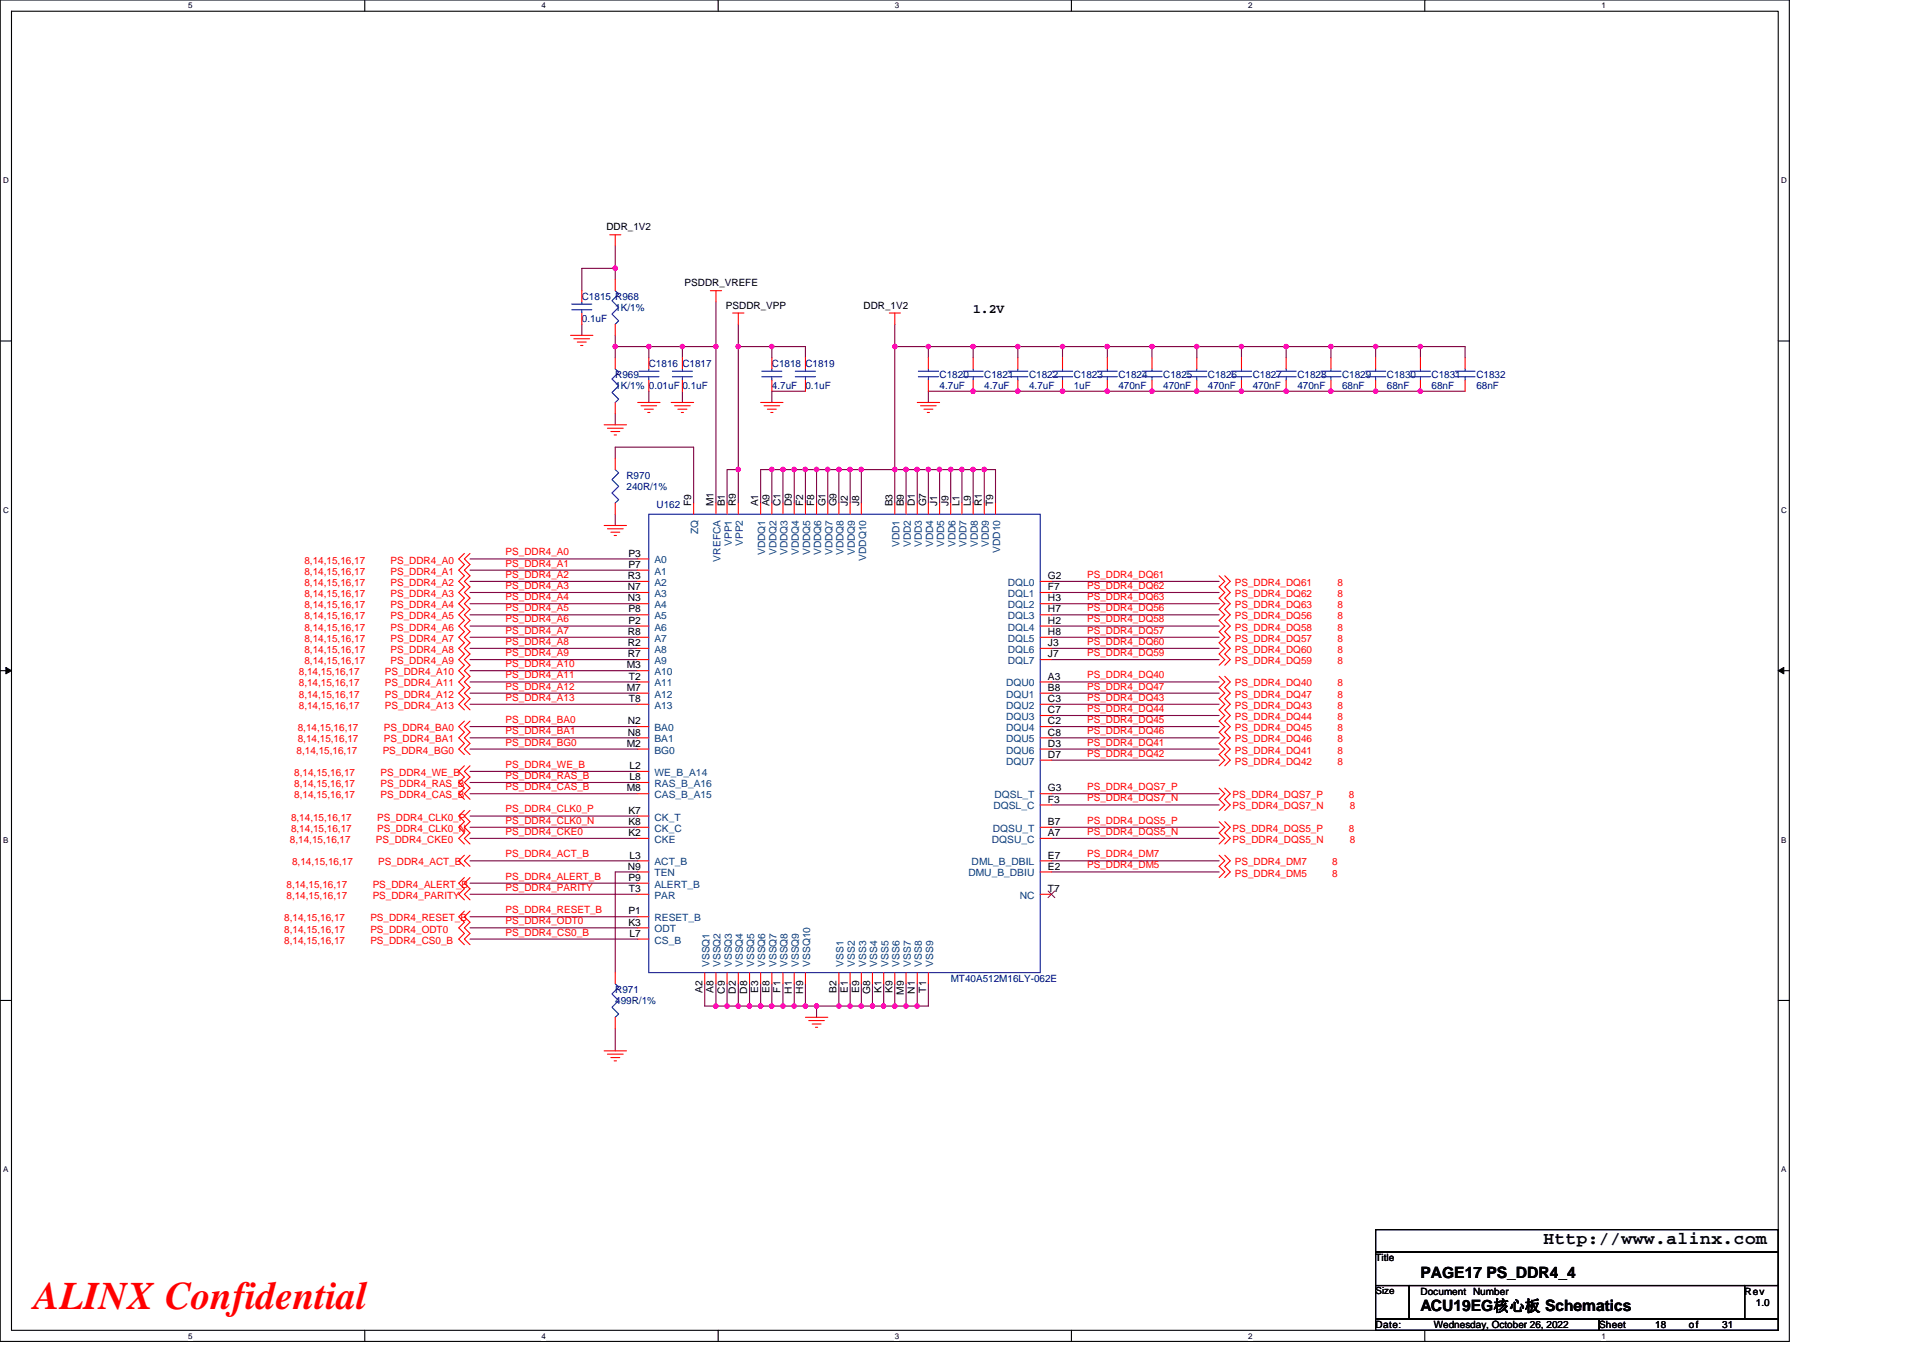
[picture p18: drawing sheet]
<svg xmlns="http://www.w3.org/2000/svg" width="297mm" height="210mm" viewBox="0 0 297 210" stroke-linecap="round" stroke-linejoin="round" font-family="sans-serif">
<defs><g id="words">
<text font-size="6" fill="#f00" x="5.2" y="202.3">ALINX Confidential</text>
<text font-size="2.8" x="238.4" y="192.3">Http://www.alinx.com</text>
<g font-size="2.4">
<text x="219.4" y="197.4">PAGE17 PS_DDR4_4</text>
<text x="219.4" y="202.6">ACU19EG核心板 Schematics</text>
</g>
<text font-size="2" x="150.3" y="48.3">1.2V</text>
<g font-size="1.5">
<text x="93.7" y="35.6">DDR_1V2</text>
<text x="105.7" y="44.2">PSDDR_VREFE</text>
<text x="112.1" y="47.7">PSDDR_VPP</text>
<text x="133.4" y="47.7">DDR_1V2</text>
<text x="106.8" y="78.3" transform="rotate(-90 106.8 78.3)">F9</text>
<text x="110.2" y="78.3" transform="rotate(-90 110.2 78.3)">M1</text>
<text x="111.9" y="78.3" transform="rotate(-90 111.9 78.3)">B1</text>
<text x="113.7" y="78.3" transform="rotate(-90 113.7 78.3)">R9</text>
<text x="117.1" y="78.3" transform="rotate(-90 117.1 78.3)">A1</text>
<text x="118.9" y="78.3" transform="rotate(-90 118.9 78.3)">A9</text>
<text x="120.6" y="78.3" transform="rotate(-90 120.6 78.3)">C1</text>
<text x="122.3" y="78.3" transform="rotate(-90 122.3 78.3)">D9</text>
<text x="124.1" y="78.3" transform="rotate(-90 124.1 78.3)">F2</text>
<text x="125.8" y="78.3" transform="rotate(-90 125.8 78.3)">F8</text>
<text x="127.5" y="78.3" transform="rotate(-90 127.5 78.3)">G1</text>
<text x="129.2" y="78.3" transform="rotate(-90 129.2 78.3)">G9</text>
<text x="131" y="78.3" transform="rotate(-90 131 78.3)">J2</text>
<text x="132.7" y="78.3" transform="rotate(-90 132.7 78.3)">J8</text>
<text x="137.9" y="78.3" transform="rotate(-90 137.9 78.3)">B3</text>
<text x="139.6" y="78.3" transform="rotate(-90 139.6 78.3)">B9</text>
<text x="141.3" y="78.3" transform="rotate(-90 141.3 78.3)">D1</text>
<text x="143" y="78.3" transform="rotate(-90 143 78.3)">G7</text>
<text x="144.8" y="78.3" transform="rotate(-90 144.8 78.3)">J1</text>
<text x="146.5" y="78.3" transform="rotate(-90 146.5 78.3)">J9</text>
<text x="148.2" y="78.3" transform="rotate(-90 148.2 78.3)">L1</text>
<text x="150" y="78.3" transform="rotate(-90 150 78.3)">L9</text>
<text x="151.7" y="78.3" transform="rotate(-90 151.7 78.3)">R1</text>
<text x="153.4" y="78.3" transform="rotate(-90 153.4 78.3)">T9</text>
<text x="97" y="89.5">R3</text>
<text x="97.1" y="86">P3</text>
<text x="97.1" y="87.7">P7</text>
<text x="161.9" y="89.5">G2</text>
<text x="97" y="91.2">N7</text>
<text x="97" y="92.9">N3</text>
<text x="97.1" y="94.6">P8</text>
<text x="161.9" y="91.2">F7</text>
<text x="161.9" y="92.9">H3</text>
<text x="161.9" y="94.6">H7</text>
<text x="97" y="98.1">R8</text>
<text x="97" y="99.8">R2</text>
<text x="97" y="101.6">R7</text>
<text x="97.1" y="96.4">P2</text>
<text x="161.9" y="96.4">H2</text>
<text x="161.9" y="98.1">H8</text>
<text x="161.9" y="99.8">J3</text>
<text x="161.9" y="101.6">J7</text>
<text x="96.8" y="103.3">M3</text>
<text x="96.8" y="106.7">M7</text>
<text x="97.2" y="105">T2</text>
<text x="161.9" y="105">A3</text>
<text x="161.9" y="106.7">B8</text>
<text x="97" y="111.9">N2</text>
<text x="97" y="113.6">N8</text>
<text x="97.2" y="108.5">T8</text>
<text x="161.9" y="108.5">C3</text>
<text x="161.9" y="110.2">C7</text>
<text x="161.9" y="111.9">C2</text>
<text x="161.9" y="113.6">C8</text>
<text x="96.8" y="115.4">M2</text>
<text x="97.2" y="118.8">L2</text>
<text x="161.9" y="115.4">D3</text>
<text x="161.9" y="117.1">D7</text>
<text x="96.8" y="122.3">M8</text>
<text x="97.1" y="125.7">K7</text>
<text x="97.2" y="120.5">L8</text>
<text x="161.9" y="124">F3</text>
<text x="161.9" y="122.3">G3</text>
<text x="97.1" y="127.5">K8</text>
<text x="97.1" y="129.2">K2</text>
<text x="161.9" y="129.2">A7</text>
<text x="161.9" y="127.5">B7</text>
<text x="97" y="134.4">N9</text>
<text x="97.1" y="136.1">P9</text>
<text x="97.2" y="137.8">T3</text>
<text x="97.2" y="132.7">L3</text>
<text x="161.9" y="134.4">E2</text>
<text x="161.9" y="132.7">E7</text>
<text x="161.9" y="137.8">T7</text>
<text x="97.1" y="141.3">P1</text>
<text x="97.1" y="143">K3</text>
<text x="97.2" y="144.7">L7</text>
<text x="108.5" y="153.4" transform="rotate(-90 108.5 153.4)">A2</text>
<text x="110.2" y="153.4" transform="rotate(-90 110.2 153.4)">A8</text>
<text x="111.9" y="153.5" transform="rotate(-90 111.9 153.5)">C9</text>
<text x="113.7" y="153.5" transform="rotate(-90 113.7 153.5)">D2</text>
<text x="115.4" y="153.5" transform="rotate(-90 115.4 153.5)">D8</text>
<text x="117.1" y="153.4" transform="rotate(-90 117.1 153.4)">E3</text>
<text x="118.9" y="153.4" transform="rotate(-90 118.9 153.4)">E8</text>
<text x="120.6" y="153.4" transform="rotate(-90 120.6 153.4)">F1</text>
<text x="122.3" y="153.5" transform="rotate(-90 122.3 153.5)">H1</text>
<text x="124.1" y="153.5" transform="rotate(-90 124.1 153.5)">H9</text>
<text x="129.2" y="153.4" transform="rotate(-90 129.2 153.4)">B2</text>
<text x="131" y="153.4" transform="rotate(-90 131 153.4)">E1</text>
<text x="132.7" y="153.4" transform="rotate(-90 132.7 153.4)">E9</text>
<text x="134.4" y="153.6" transform="rotate(-90 134.4 153.6)">G8</text>
<text x="136.1" y="153.4" transform="rotate(-90 136.1 153.4)">K1</text>
<text x="137.9" y="153.4" transform="rotate(-90 137.9 153.4)">K9</text>
<text x="139.6" y="153.7" transform="rotate(-90 139.6 153.7)">M9</text>
<text x="141.3" y="153.5" transform="rotate(-90 141.3 153.5)">N1</text>
<text x="143" y="153.4" transform="rotate(-90 143 153.4)">T1</text>
<text x="212.5" y="194.9">Title</text>
<text x="212.5" y="200">Size</text>
<text x="219.4" y="200">Document Number</text>
<text x="269.5" y="200">Rev</text>
<text x="271.2" y="201.8">1.0</text>
<text x="212.5" y="205.2">Date:</text>
<text x="221.5" y="205.2">Wednesday, October 26, 2022</text>
<text x="247" y="205.2">Sheet</text>
<text x="255.7" y="205.2">18</text>
<text x="260.9" y="205.2">of</text>
<text x="266" y="205.2">31</text>
</g>
<g font-size="1.5" fill="#000080">
<text x="89.9" y="46.3">C1815 R968</text>
<text x="89.9" y="49.8">0.1uF</text>
<text x="95" y="48">1K/1%</text>
<text x="95" y="58.4">R969</text>
<text x="100.2" y="56.7">C1816 C1817</text>
<text x="119.2" y="56.7">C1818 C1819</text>
<text x="145.1" y="58.4">C1820</text>
<text x="152" y="58.4">C1821</text>
<text x="159" y="58.4">C1822</text>
<text x="165.9" y="58.4">C1823</text>
<text x="172.8" y="58.4">C1824</text>
<text x="179.7" y="58.4">C1825</text>
<text x="186.6" y="58.4">C1826</text>
<text x="193.5" y="58.4">C1827</text>
<text x="200.4" y="58.4">C1828</text>
<text x="207.3" y="58.4">C1829</text>
<text x="214.2" y="58.4">C1830</text>
<text x="221.1" y="58.4">C1831</text>
<text x="228" y="58.4">C1832</text>
<text x="95" y="60.1">1K/1% 0.01uF 0.1uF</text>
<text x="119.2" y="60.1">4.7uF</text>
<text x="124.4" y="60.1">0.1uF</text>
<text x="145.1" y="60.1">4.7uF</text>
<text x="152" y="60.1">4.7uF</text>
<text x="159" y="60.1">4.7uF</text>
<text x="165.9" y="60.1">1uF</text>
<text x="172.8" y="60.1">470nF</text>
<text x="179.7" y="60.1">470nF</text>
<text x="186.6" y="60.1">470nF</text>
<text x="193.5" y="60.1">470nF</text>
<text x="200.4" y="60.1">470nF</text>
<text x="207.3" y="60.1">68nF</text>
<text x="214.2" y="60.1">68nF</text>
<text x="221.1" y="60.1">68nF</text>
<text x="228" y="60.1">68nF</text>
<text x="96.8" y="74">R970</text>
<text x="96.8" y="75.7">240R/1%</text>
<text x="101.4" y="78.4">U162</text>
<text x="95" y="153.4">R971</text>
<text x="95" y="155.1">499R/1%</text>
<text x="146.9" y="151.7">MT40A512M16LY-062E</text>
</g>
<g font-size="1.5" fill="#004080">
<text x="107.9" y="82.5" transform="rotate(-90 107.9 82.5)">ZQ</text>
<text x="101.1" y="87.1">A0</text>
<text x="101.1" y="88.8">A1</text>
<text x="111.3" y="86.8" transform="rotate(-90 111.3 86.8)">VREFCA</text>
<text x="113" y="84.4" transform="rotate(-90 113 84.4)">VPP1</text>
<text x="114.8" y="84.4" transform="rotate(-90 114.8 84.4)">VPP2</text>
<text x="118.2" y="85.8" transform="rotate(-90 118.2 85.8)">VDDQ1</text>
<text x="119.9" y="85.8" transform="rotate(-90 119.9 85.8)">VDDQ2</text>
<text x="121.7" y="85.8" transform="rotate(-90 121.7 85.8)">VDDQ3</text>
<text x="123.4" y="85.8" transform="rotate(-90 123.4 85.8)">VDDQ4</text>
<text x="125.1" y="85.8" transform="rotate(-90 125.1 85.8)">VDDQ5</text>
<text x="126.8" y="85.8" transform="rotate(-90 126.8 85.8)">VDDQ6</text>
<text x="128.6" y="85.8" transform="rotate(-90 128.6 85.8)">VDDQ7</text>
<text x="130.3" y="85.8" transform="rotate(-90 130.3 85.8)">VDDQ8</text>
<text x="132" y="85.8" transform="rotate(-90 132 85.8)">VDDQ9</text>
<text x="133.8" y="86.7" transform="rotate(-90 133.8 86.7)">VDDQ10</text>
<text x="138.9" y="84.6" transform="rotate(-90 138.9 84.6)">VDD1</text>
<text x="140.7" y="84.6" transform="rotate(-90 140.7 84.6)">VDD2</text>
<text x="142.4" y="84.6" transform="rotate(-90 142.4 84.6)">VDD3</text>
<text x="144.1" y="84.6" transform="rotate(-90 144.1 84.6)">VDD4</text>
<text x="145.9" y="84.6" transform="rotate(-90 145.9 84.6)">VDD5</text>
<text x="147.6" y="84.6" transform="rotate(-90 147.6 84.6)">VDD6</text>
<text x="149.3" y="84.6" transform="rotate(-90 149.3 84.6)">VDD7</text>
<text x="151" y="84.6" transform="rotate(-90 151 84.6)">VDD8</text>
<text x="152.8" y="84.6" transform="rotate(-90 152.8 84.6)">VDD9</text>
<text x="154.5" y="85.4" transform="rotate(-90 154.5 85.4)">VDD10</text>
<text x="101.1" y="90.5">A2</text>
<text x="101.1" y="92.2">A3</text>
<text x="101.1" y="94">A4</text>
<text x="101.1" y="95.7">A5</text>
<text x="155.7" y="90.5">DQL0</text>
<text x="155.7" y="92.2">DQL1</text>
<text x="155.7" y="94">DQL2</text>
<text x="155.7" y="95.7">DQL3</text>
<text x="101.1" y="97.4">A6</text>
<text x="101.1" y="99.2">A7</text>
<text x="101.1" y="100.9">A8</text>
<text x="155.7" y="97.4">DQL4</text>
<text x="155.7" y="99.2">DQL5</text>
<text x="155.7" y="100.9">DQL6</text>
<text x="101.1" y="102.6">A9</text>
<text x="101.1" y="104.3">A10</text>
<text x="101.1" y="106.1">A11</text>
<text x="101.1" y="107.8">A12</text>
<text x="155.4" y="106.1">DQU0</text>
<text x="155.4" y="107.8">DQU1</text>
<text x="155.7" y="102.6">DQL7</text>
<text x="101.1" y="109.5">A13</text>
<text x="101.1" y="113">BA0</text>
<text x="155.4" y="109.5">DQU2</text>
<text x="155.4" y="111.3">DQU3</text>
<text x="155.4" y="113">DQU4</text>
<text x="101.1" y="114.7">BA1</text>
<text x="101.1" y="116.4">BG0</text>
<text x="101.1" y="119.9">WE_B_A14</text>
<text x="155.4" y="114.7">DQU5</text>
<text x="155.4" y="116.4">DQU6</text>
<text x="155.4" y="118.2">DQU7</text>
<text x="101.1" y="121.6">RAS_B_A16</text>
<text x="101.1" y="123.3">CAS_B_A15</text>
<text x="153.5" y="125.1">DQSL_C</text>
<text x="153.6" y="123.3">DQSL_T</text>
<text x="101.1" y="126.8">CK_T</text>
<text x="101.1" y="128.5">CK_C</text>
<text x="101.1" y="130.2">CKE</text>
<text x="153.2" y="130.2">DQSU_C</text>
<text x="153.4" y="128.5">DQSU_T</text>
<text x="101.1" y="133.7">ACT_B</text>
<text x="101.1" y="135.4">TEN</text>
<text x="101.1" y="137.2">ALERT_B</text>
<text x="149.6" y="135.4">DMU_B_DBIU</text>
<text x="150.1" y="133.7">DML_B_DBIL</text>
<text x="101.1" y="138.9">PAR</text>
<text x="101.1" y="142.3">RESET_B</text>
<text x="157.5" y="138.9">NC</text>
<text x="101.1" y="144.1">ODT</text>
<text x="101.1" y="145.8">CS_B</text>
<text x="109.6" y="149.4" transform="rotate(-90 109.6 149.4)">VSSQ1</text>
<text x="111.3" y="149.4" transform="rotate(-90 111.3 149.4)">VSSQ2</text>
<text x="113" y="149.4" transform="rotate(-90 113 149.4)">VSSQ3</text>
<text x="114.8" y="149.4" transform="rotate(-90 114.8 149.4)">VSSQ4</text>
<text x="116.5" y="149.4" transform="rotate(-90 116.5 149.4)">VSSQ5</text>
<text x="118.2" y="149.4" transform="rotate(-90 118.2 149.4)">VSSQ6</text>
<text x="119.9" y="149.4" transform="rotate(-90 119.9 149.4)">VSSQ7</text>
<text x="121.7" y="149.4" transform="rotate(-90 121.7 149.4)">VSSQ8</text>
<text x="123.4" y="149.4" transform="rotate(-90 123.4 149.4)">VSSQ9</text>
<text x="125.1" y="149.4" transform="rotate(-90 125.1 149.4)">VSSQ10</text>
<text x="130.3" y="149.4" transform="rotate(-90 130.3 149.4)">VSS1</text>
<text x="132" y="149.4" transform="rotate(-90 132 149.4)">VSS2</text>
<text x="133.8" y="149.4" transform="rotate(-90 133.8 149.4)">VSS3</text>
<text x="135.5" y="149.4" transform="rotate(-90 135.5 149.4)">VSS4</text>
<text x="137.2" y="149.4" transform="rotate(-90 137.2 149.4)">VSS5</text>
<text x="138.9" y="149.4" transform="rotate(-90 138.9 149.4)">VSS6</text>
<text x="140.7" y="149.4" transform="rotate(-90 140.7 149.4)">VSS7</text>
<text x="142.4" y="149.4" transform="rotate(-90 142.4 149.4)">VSS8</text>
<text x="144.1" y="149.4" transform="rotate(-90 144.1 149.4)">VSS9</text>
</g>
<g font-size="1.5" fill="#f00">
<text x="47" y="87.1">8,14,15,16,17</text>
<text x="47" y="88.8">8,14,15,16,17</text>
<text x="60.3" y="87.1">PS_DDR4_A0</text>
<text x="60.3" y="88.8">PS_DDR4_A1</text>
<text x="78.1" y="85.8">PS_DDR4_A0</text>
<text x="78.1" y="87.5">PS_DDR4_A1</text>
<text x="78.1" y="89.3">PS_DDR4_A2</text>
<text x="167.9" y="89.3">PS_DDR4_DQ61</text>
<text x="47" y="90.5">8,14,15,16,17</text>
<text x="47" y="92.3">8,14,15,16,17</text>
<text x="47" y="94">8,14,15,16,17</text>
<text x="47" y="95.7">8,14,15,16,17</text>
<text x="60.3" y="90.5">PS_DDR4_A2</text>
<text x="60.3" y="92.3">PS_DDR4_A3</text>
<text x="60.3" y="94">PS_DDR4_A4</text>
<text x="60.3" y="95.7">PS_DDR4_A5</text>
<text x="78.1" y="91">PS_DDR4_A3</text>
<text x="78.1" y="92.7">PS_DDR4_A4</text>
<text x="78.1" y="94.4">PS_DDR4_A5</text>
<text x="167.9" y="94.4">PS_DDR4_DQ56</text>
<text x="167.9" y="92.7">PS_DDR4_DQ63</text>
<text x="167.9" y="91">PS_DDR4_DQ62</text>
<text x="190.7" y="90.5">PS_DDR4_DQ61</text>
<text x="190.7" y="95.7">PS_DDR4_DQ56</text>
<text x="190.7" y="94">PS_DDR4_DQ63</text>
<text x="190.7" y="92.3">PS_DDR4_DQ62</text>
<text x="206.6" y="90.5">8</text>
<text x="206.6" y="95.7">8</text>
<text x="206.6" y="94">8</text>
<text x="206.6" y="92.3">8</text>
<text x="47" y="97.4">8,14,15,16,17</text>
<text x="47" y="99.2">8,14,15,16,17</text>
<text x="47" y="100.9">8,14,15,16,17</text>
<text x="60.3" y="97.4">PS_DDR4_A6</text>
<text x="60.3" y="99.2">PS_DDR4_A7</text>
<text x="60.3" y="100.9">PS_DDR4_A8</text>
<text x="78.1" y="96.2">PS_DDR4_A6</text>
<text x="78.1" y="97.9">PS_DDR4_A7</text>
<text x="78.1" y="99.6">PS_DDR4_A8</text>
<text x="78.1" y="101.4">PS_DDR4_A9</text>
<text x="167.9" y="101.4">PS_DDR4_DQ59</text>
<text x="167.9" y="96.2">PS_DDR4_DQ58</text>
<text x="167.9" y="99.6">PS_DDR4_DQ60</text>
<text x="167.9" y="97.9">PS_DDR4_DQ57</text>
<text x="190.7" y="97.4">PS_DDR4_DQ58</text>
<text x="190.7" y="100.9">PS_DDR4_DQ60</text>
<text x="190.7" y="99.2">PS_DDR4_DQ57</text>
<text x="206.6" y="97.4">8</text>
<text x="206.6" y="100.9">8</text>
<text x="206.6" y="99.2">8</text>
<text x="46.2" y="104.4">8,14,15,16,17</text>
<text x="46.2" y="106.1">8,14,15,16,17</text>
<text x="46.2" y="107.8">8,14,15,16,17</text>
<text x="47" y="102.6">8,14,15,16,17</text>
<text x="59.5" y="104.4">PS_DDR4_A10</text>
<text x="59.5" y="106.1">PS_DDR4_A11</text>
<text x="59.5" y="107.8">PS_DDR4_A12</text>
<text x="60.3" y="102.6">PS_DDR4_A9</text>
<text x="78.1" y="103.1">PS_DDR4_A10</text>
<text x="78.1" y="104.8">PS_DDR4_A11</text>
<text x="78.1" y="106.6">PS_DDR4_A12</text>
<text x="167.9" y="104.8">PS_DDR4_DQ40</text>
<text x="167.9" y="106.6">PS_DDR4_DQ47</text>
<text x="190.7" y="102.6">PS_DDR4_DQ59</text>
<text x="190.7" y="106.1">PS_DDR4_DQ40</text>
<text x="190.7" y="107.8">PS_DDR4_DQ47</text>
<text x="206.6" y="102.6">8</text>
<text x="206.6" y="106.1">8</text>
<text x="206.6" y="107.8">8</text>
<text x="46" y="113">8,14,15,16,17</text>
<text x="46.2" y="109.5">8,14,15,16,17</text>
<text x="59.3" y="113">PS_DDR4_BA0</text>
<text x="59.5" y="109.5">PS_DDR4_A13</text>
<text x="78.1" y="108.3">PS_DDR4_A13</text>
<text x="78.1" y="111.7">PS_DDR4_BA0</text>
<text x="78.1" y="113.5">PS_DDR4_BA1</text>
<text x="167.9" y="108.3">PS_DDR4_DQ43</text>
<text x="167.9" y="111.7">PS_DDR4_DQ45</text>
<text x="167.9" y="113.5">PS_DDR4_DQ46</text>
<text x="167.9" y="110">PS_DDR4_DQ44</text>
<text x="190.7" y="109.5">PS_DDR4_DQ43</text>
<text x="190.7" y="113">PS_DDR4_DQ45</text>
<text x="190.7" y="111.3">PS_DDR4_DQ44</text>
<text x="206.6" y="109.5">8</text>
<text x="206.6" y="113">8</text>
<text x="206.6" y="111.3">8</text>
<text x="45.5" y="119.9">8,14,15,16,17</text>
<text x="45.8" y="116.4">8,14,15,16,17</text>
<text x="46" y="114.7">8,14,15,16,17</text>
<text x="58.8" y="119.9">PS_DDR4_WE_B</text>
<text x="59.1" y="116.4">PS_DDR4_BG0</text>
<text x="59.3" y="114.7">PS_DDR4_BA1</text>
<text x="78.1" y="115.2">PS_DDR4_BG0</text>
<text x="78.1" y="118.6">PS_DDR4_WE_B</text>
<text x="167.9" y="115.2">PS_DDR4_DQ41</text>
<text x="167.9" y="116.9">PS_DDR4_DQ42</text>
<text x="190.7" y="116.4">PS_DDR4_DQ41</text>
<text x="190.7" y="118.2">PS_DDR4_DQ42</text>
<text x="190.7" y="114.7">PS_DDR4_DQ46</text>
<text x="206.6" y="116.4">8</text>
<text x="206.6" y="118.2">8</text>
<text x="206.6" y="114.7">8</text>
<text x="45.5" y="121.6">8,14,15,16,17</text>
<text x="45.5" y="123.3">8,14,15,16,17</text>
<text x="58.8" y="121.6">PS_DDR4_RAS_B</text>
<text x="58.8" y="123.3">PS_DDR4_CAS_B</text>
<text x="78.1" y="120.4">PS_DDR4_RAS_B</text>
<text x="78.1" y="122.1">PS_DDR4_CAS_B</text>
<text x="78.1" y="125.5">PS_DDR4_CLK0_P</text>
<text x="167.9" y="122.1">PS_DDR4_DQS7_P</text>
<text x="167.9" y="123.8">PS_DDR4_DQS7_N</text>
<text x="190.4" y="123.3">PS_DDR4_DQS7_P</text>
<text x="190.4" y="125.1">PS_DDR4_DQS7_N</text>
<text x="208.3" y="123.3">8</text>
<text x="208.5" y="125.1">8</text>
<text x="44.8" y="130.3">8,14,15,16,17</text>
<text x="45" y="126.8">8,14,15,16,17</text>
<text x="45" y="128.5">8,14,15,16,17</text>
<text x="58.1" y="130.3">PS_DDR4_CKE0</text>
<text x="58.2" y="126.8">PS_DDR4_CLK0_P</text>
<text x="58.2" y="128.5">PS_DDR4_CLK0_N</text>
<text x="78.1" y="127.3">PS_DDR4_CLK0_N</text>
<text x="78.1" y="129">PS_DDR4_CKE0</text>
<text x="167.9" y="127.3">PS_DDR4_DQS5_P</text>
<text x="167.9" y="129">PS_DDR4_DQS5_N</text>
<text x="190.4" y="128.5">PS_DDR4_DQS5_P</text>
<text x="190.4" y="130.3">PS_DDR4_DQS5_N</text>
<text x="208.3" y="128.5">8</text>
<text x="208.5" y="130.3">8</text>
<text x="44.3" y="137.2">8,14,15,16,17</text>
<text x="45.1" y="133.7">8,14,15,16,17</text>
<text x="57.6" y="137.2">PS_DDR4_ALERT_B</text>
<text x="58.4" y="133.7">PS_DDR4_ACT_B</text>
<text x="78.1" y="132.5">PS_DDR4_ACT_B</text>
<text x="78.1" y="135.9">PS_DDR4_ALERT_B</text>
<text x="78.1" y="137.6">PS_DDR4_PARITY</text>
<text x="167.9" y="134.2">PS_DDR4_DM5</text>
<text x="167.9" y="132.5">PS_DDR4_DM7</text>
<text x="190.7" y="135.4">PS_DDR4_DM5</text>
<text x="190.7" y="133.7">PS_DDR4_DM7</text>
<text x="205.8" y="135.4">8</text>
<text x="205.8" y="133.7">8</text>
<text x="43.9" y="142.3">8,14,15,16,17</text>
<text x="44.3" y="138.9">8,14,15,16,17</text>
<text x="57.2" y="142.3">PS_DDR4_RESET_B</text>
<text x="57.6" y="138.9">PS_DDR4_PARITY</text>
<text x="78.1" y="141.1">PS_DDR4_RESET_B</text>
<text x="78.1" y="142.8">PS_DDR4_ODT0</text>
<text x="43.9" y="144.1">8,14,15,16,17</text>
<text x="43.9" y="145.8">8,14,15,16,17</text>
<text x="57.2" y="144.1">PS_DDR4_ODT0</text>
<text x="57.2" y="145.8">PS_DDR4_CS0_B</text>
<text x="78.1" y="144.5">PS_DDR4_CS0_B</text>
</g>
<g font-size="1.2">
<text x="29.1" y="1.3">5</text>
<text x="83.6" y="1.3">4</text>
<text x="138.2" y="1.3">3</text>
<text x="192.8" y="1.3">2</text>
<text x="247.4" y="1.3">1</text>
<text x=".5" y="28.3">D</text>
<text x="275.1" y="28.3">D</text>
<text x=".5" y="79.2">C</text>
<text x="275.1" y="79.2">C</text>
<text x=".5" y="130.2">B</text>
<text x="275.1" y="130.2">B</text>
<text x=".5" y="181.1">A</text>
<text x="275.1" y="181.1">A</text>
<text x="29.1" y="206.8">5</text>
<text x="83.6" y="206.8">4</text>
<text x="138.2" y="206.8">3</text>
<text x="192.8" y="206.8">2</text>
<text x="247.4" y="206.8">1</text>
</g>
</g></defs>
<path d="M0 0h276.4v207.3h-276.4zM1.8 1.7h272.9v203.8h-272.9z" fill="none" stroke="#000" stroke-width=".17"/>
<g fill="#fff">
<path d="M29.1 .2h.6v1.4h-.6z"/>
<path d="M29.1 205.7h.6v1.4h-.6z"/>
</g>
<path d="M56.3 0v1.7M56.3 205.5v1.8" fill="none" stroke="#000" stroke-width=".17"/>
<g fill="#fff">
<path d="M83.6 .2h.7v1.4h-.7z"/>
<path d="M83.6 205.7h.7v1.4h-.7z"/>
</g>
<path d="M110.9 0v1.7M110.9 205.5v1.8" fill="none" stroke="#000" stroke-width=".17"/>
<g fill="#fff">
<path d="M138.2 .2h.7v1.4h-.7z"/>
<path d="M138.2 205.7h.7v1.4h-.7z"/>
</g>
<path d="M165.5 0v1.7M165.5 205.5v1.8" fill="none" stroke="#000" stroke-width=".17"/>
<g fill="#fff">
<path d="M192.8 .2h.6v1.4h-.6z"/>
<path d="M192.8 205.7h.6v1.4h-.6z"/>
</g>
<path d="M220.1 0v1.7M220.1 205.5v1.8" fill="none" stroke="#000" stroke-width=".17"/>
<g fill="#fff">
<path d="M247.4 .2h.6v1.4h-.6z"/>
<path d="M247.4 205.7h.6v1.4h-.6z"/>
<path d="M.5 27.2h.8v1.4h-.8z"/>
<path d="M275.1 27.2h.9v1.4h-.9z"/>
<path d="M.5 78.1h.8v1.4h-.8z"/>
<path d="M275.1 78.1h.9v1.4h-.9z"/>
</g>
<path d="M0 52.7h1.8M274.7 52.7h1.7" fill="none" stroke="#000" stroke-width=".17"/>
<g fill="#fff">
<path d="M.5 129.1h.8v1.4h-.8z"/>
<path d="M275.1 129.1h.8v1.4h-.8z"/>
</g>
<path d="M0 103.6h1.8M274.7 103.6h1.7" fill="none" stroke="#000" stroke-width=".17"/>
<path d="M.9 103.1l.9 .5-.9 .5zM274.7 103.6l.8-.5v1z" fill="#000" stroke="#000" stroke-width=".15"/>
<g fill="#fff">
<path d="M.5 180h.8v1.4h-.8z"/>
<path d="M275.1 180h.8v1.4h-.8z"/>
</g>
<path d="M0 154.6h1.8M274.7 154.6h1.7M212.5 190h62.2v3.5h-62.2zM212.5 193.5h62.2v5.1h-62.2zM212.5 198.6h5.2v5.2h-5.2zM217.7 198.6h51.8v5.2h-51.8zM269.5 198.6h5.2v5.2h-5.2zM212.5 203.8h34.5v1.7h-34.5zM247 203.8h27.7v1.7h-27.7z" fill="none" stroke="#000" stroke-width=".17"/>
<g fill="none" stroke="#800040" stroke-width=".17">
<path d="M95 38v3.5M89.9 50.1v1.7M95 51.8v1.8M95 53.6v1.7M95 53.6h5.2M95 41.5h-5.1v3.4M95 41.5v1.7M100.2 53.6v1.7M100.2 53.6h5.2M105.4 53.6v1.7M105.4 53.6h5.2M110.6 53.6v24.1"/>
<path d="M110.6 46.7v6.9M114 50.1v3.5M114 53.6v19M114 53.6h5.2M119.2 53.6v1.7M119.2 53.6h5.2v1.7M138.2 50.1v3.5M138.2 53.6v19M138.2 53.6h5.2M143.4 53.6h6.9M143.4 53.6v1.7M150.3 53.6h6.9"/>
<path d="M150.3 53.6v1.7M157.2 53.6h6.9M157.2 53.6v1.7M164.1 53.6h6.9M164.1 53.6v1.7M171 53.6h6.9M171 53.6v1.7M177.9 53.6h7M177.9 53.6v1.7M184.9 53.6h6.9M184.9 53.6v1.7M191.8 53.6h6.9"/>
<path d="M191.8 53.6v1.7M198.7 53.6h6.9M198.7 53.6v1.7M205.6 53.6h6.9M205.6 53.6v1.7M212.5 53.6h6.9M212.5 53.6v1.7M219.4 53.6h6.9v1.7M219.4 53.6v1.7M95 63.9v1.7M95 70.8v-1.7h12.1v8.6M95 79.5v1.7"/>
<path d="M100.2 60.5v1.7M105.4 60.5v1.7M114 72.6h-1.7v5.1M114 72.6v5.1M119.2 72.6h1.7M119.2 72.6h-1.7v5.1M119.2 72.6v5.1M120.9 72.6v5.1M120.9 72.6h1.8M122.7 72.6h1.7M122.7 72.6v5.1M124.4 60.5h-5.2v1.7"/>
<path d="M124.4 72.6v5.1M124.4 72.6h1.7M127.9 72.6h-1.8v5.1M127.9 72.6v5.1M127.9 72.6h3.4M129.6 72.6v5.1M131.3 72.6v5.1M131.3 72.6h1.8M133.1 72.6h5.1M133.1 72.6v5.1M138.2 72.6v5.1M138.2 72.6h1.8"/>
<path d="M140 72.6h1.7M140 72.6v5.1M141.7 72.6h1.7M141.7 72.6v5.1M143.4 72.6h1.7M143.4 72.6v5.1M146.9 72.6h-1.8v5.1M148.6 72.6h-1.7v5.1M148.6 72.6v5.1M148.6 72.6h1.7M150.3 72.6h1.7M150.3 72.6v5.1"/>
<path d="M152 72.6h1.8v5.1M152 72.6v5.1M226.3 60.5h-82.9v1.7M72.6 86.4h25.9M72.6 88.1h25.9M72.6 89.8h25.9M72.6 91.5h25.9M72.6 93.3h25.9M72.6 95h25.9M72.6 96.7h25.9M72.6 98.5h25.9M162.4 96.7h25.9"/>
<path d="M162.4 89.8h25.9M162.4 95h25.9M162.4 93.3h25.9M162.4 98.5h25.9M162.4 91.5h25.9M72.6 100.2h25.9M72.6 101.9h25.9M72.6 103.6h25.9M72.6 105.4h25.9M72.6 107.1h25.9M72.6 108.8h25.9M72.6 112.3h25.9"/>
<path d="M72.6 114h25.9M72.6 115.7h25.9M72.6 119.2h25.9M162.4 101.9h25.9M162.4 100.2h25.9M162.4 115.7h25.9M162.4 108.8h25.9M162.4 112.3h25.9M162.4 105.4h25.9M162.4 117.5h25.9M162.4 107.1h25.9M162.4 114h25.9"/>
<path d="M162.4 110.6h25.9M72.6 120.9h25.9M72.6 122.6h25.9M72.6 126.1h25.9M72.6 127.8h25.9M72.6 129.5h25.9M72.6 133h25.9M72.6 136.5h25.9M72.6 138.2h25.9M98.5 134.7h-3.5v15.6M162.4 129.5h25.9M162.4 122.6h25.9"/>
<path d="M162.4 124.4h25.9M162.4 134.7h25.9M162.4 133h25.9M162.4 127.8h25.9M72.6 141.6h25.9M72.6 143.4h25.9M72.6 145.1h25.9M95 158.9v3.5M108.9 152v3.4h1.7M110.6 155.4h1.7M110.6 152v3.4M112.3 155.4h1.7"/>
<path d="M112.3 152v3.4M114 155.4h1.8M114 152v3.4M115.8 155.4h1.7M115.8 152v3.4M117.5 152v3.4M117.5 155.4h1.7M119.2 155.4h1.7M119.2 152v3.4M120.9 152v3.4M120.9 155.4h1.8M122.7 152v3.4"/>
<path d="M122.7 155.4h1.7M124.4 152v3.4M124.4 155.4h1.7M126.1 155.4h3.5M126.1 155.4v1.8M129.6 155.4h1.7M129.6 152v3.4M131.3 152v3.4M131.3 155.4h1.8M133.1 155.4h1.7M133.1 152v3.4M134.8 152v3.4"/>
<path d="M134.8 155.4h1.7M136.5 155.4h1.7M136.5 152v3.4M138.2 152v3.4M138.2 155.4h1.8M140 152v3.4M140 155.4h1.7M141.7 152v3.4M143.4 152v3.4h-1.7"/>
</g>
<g fill="#f0f" stroke="#f0f" stroke-width=".17">
<circle cx="95" cy="41.4" r=".34"/>
<circle cx="110.6" cy="53.5" r=".33"/>
<circle cx="114" cy="53.5" r=".33"/>
<circle cx="95" cy="53.5" r=".33"/>
<circle cx="105.4" cy="53.5" r=".33"/>
<circle cx="100.2" cy="53.5" r=".33"/>
<circle cx="114" cy="72.5" r=".34"/>
<circle cx="119.2" cy="53.5" r=".33"/>
<circle cx="143.4" cy="53.5" r=".33"/>
<circle cx="138.2" cy="53.5" r=".33"/>
<circle cx="150.3" cy="53.5" r=".33"/>
<circle cx="164.1" cy="53.5" r=".33"/>
<circle cx="157.2" cy="53.5" r=".33"/>
<circle cx="177.9" cy="53.5" r=".33"/>
<circle cx="171" cy="53.5" r=".33"/>
<circle cx="191.8" cy="53.5" r=".33"/>
<circle cx="184.8" cy="53.5" r=".33"/>
<circle cx="198.7" cy="53.5" r=".33"/>
<circle cx="212.5" cy="53.5" r=".33"/>
<circle cx="205.6" cy="53.5" r=".33"/>
<circle cx="219.4" cy="53.5" r=".33"/>
<circle cx="150.3" cy="60.4" r=".34"/>
<circle cx="157.2" cy="60.4" r=".34"/>
<circle cx="164.1" cy="60.4" r=".34"/>
<circle cx="177.9" cy="60.4" r=".34"/>
<circle cx="171" cy="60.4" r=".34"/>
<circle cx="191.7" cy="60.4" r=".34"/>
<circle cx="184.8" cy="60.4" r=".34"/>
<circle cx="198.7" cy="60.4" r=".34"/>
<circle cx="212.5" cy="60.4" r=".34"/>
<circle cx="205.6" cy="60.4" r=".34"/>
<circle cx="219.4" cy="60.4" r=".34"/>
<circle cx="119.2" cy="72.5" r=".34"/>
<circle cx="120.9" cy="72.5" r=".34"/>
<circle cx="122.7" cy="72.5" r=".34"/>
<circle cx="124.4" cy="72.5" r=".34"/>
<circle cx="126.1" cy="72.5" r=".34"/>
<circle cx="127.8" cy="72.5" r=".34"/>
<circle cx="129.6" cy="72.5" r=".34"/>
<circle cx="131.3" cy="72.5" r=".34"/>
<circle cx="133" cy="72.5" r=".34"/>
<circle cx="138.2" cy="72.5" r=".34"/>
<circle cx="139.9" cy="72.5" r=".34"/>
<circle cx="141.7" cy="72.5" r=".34"/>
<circle cx="143.4" cy="72.5" r=".34"/>
<circle cx="145.1" cy="72.5" r=".34"/>
<circle cx="146.9" cy="72.5" r=".34"/>
<circle cx="148.6" cy="72.5" r=".34"/>
<circle cx="150.3" cy="72.5" r=".34"/>
<circle cx="152" cy="72.5" r=".34"/>
<circle cx="114" cy="155.4" r=".34"/>
<circle cx="115.8" cy="155.4" r=".34"/>
<circle cx="117.5" cy="155.4" r=".34"/>
<circle cx="119.2" cy="155.4" r=".34"/>
<circle cx="122.7" cy="155.4" r=".34"/>
<circle cx="129.6" cy="155.4" r=".34"/>
<circle cx="133" cy="155.4" r=".34"/>
<circle cx="134.8" cy="155.4" r=".34"/>
<circle cx="141.7" cy="155.4" r=".34"/>
<circle cx="110.6" cy="155.4" r=".34"/>
<circle cx="112.3" cy="155.4" r=".34"/>
<circle cx="120.9" cy="155.4" r=".34"/>
<circle cx="124.4" cy="155.4" r=".34"/>
<circle cx="126.1" cy="155.4" r=".34"/>
<circle cx="131.3" cy="155.4" r=".34"/>
<circle cx="136.5" cy="155.4" r=".34"/>
<circle cx="139.9" cy="155.4" r=".34"/>
<circle cx="138.2" cy="155.4" r=".34"/>
</g>
<g fill="none" stroke="#f00" stroke-width=".17">
<path d="M94.2 36.3h1.7M95 36.3v1.7M88.1 51.8h3.5M88.6 52.3h2.5M89.2 52.9h1.3M89.7 53.4h.3M89.9 44.9v1.8M89.9 48.4v1.7M95 55.3v1.7M95 43.2v1.7M95 50.1v1.7M100.2 55.3v1.7"/>
<path d="M100.2 58.7v1.8M105.4 55.3v1.7M105.4 58.7v1.8M109.7 44.9h1.8M110.6 44.9v1.8M113.2 48.4h1.7M114 48.4v1.7M119.2 55.3v1.7M119.2 58.7v1.8M124.4 55.3v1.7M124.4 58.7v1.8M137.4 48.4h1.7"/>
<path d="M138.2 48.4v1.7M143.4 55.3v1.7M143.4 58.7v1.8M150.3 55.3v1.7M150.3 58.7v1.8M157.2 55.3v1.7M157.2 58.7v1.8M164.1 55.3v1.7M164.1 58.7v1.8M171 55.3v1.7M171 58.7v1.8M177.9 55.3v1.7"/>
<path d="M177.9 58.7v1.8M184.9 55.3v1.7M184.9 58.7v1.8M191.8 55.3v1.7M191.8 58.7v1.8M198.7 55.3v1.7M198.7 58.7v1.8M205.6 55.3v1.7M205.6 58.7v1.8M212.5 55.3v1.7M212.5 58.7v1.8M219.4 55.3v1.7"/>
<path d="M219.4 58.7v1.8M226.3 55.3v1.7M226.3 58.7v1.8M93.3 65.6h3.5M93.8 66.2h2.5M94.4 66.7h1.3M94.9 67.2h.3M95 70.8v1.8M95 77.7v1.8M95 62.2v1.7M98.5 62.2h3.5M99 62.7h2.4"/>
<path d="M99.5 63.2h1.4M100.1 63.7h.3M103.7 62.2h3.4M104.2 62.7h2.4M104.7 63.2h1.4M105.2 63.7h.4M107.1 77.7v1.8M110.6 77.7v1.8M112.3 77.7v1.8M114 77.7v1.8M117.5 62.2h3.4M117.5 77.7v1.8"/>
<path d="M118 62.7h2.4M118.5 63.2h1.4M119.1 63.7h.3M119.2 77.7v1.8M120.9 77.7v1.8M122.7 77.7v1.8M124.4 77.7v1.8M126.1 77.7v1.8M127.9 77.7v1.8M129.6 77.7v1.8M131.3 77.7v1.8M133.1 77.7v1.8"/>
<path d="M138.2 77.7v1.8M140 77.7v1.8M141.7 62.2h3.4M141.7 77.7v1.8M142.2 62.7h2.4M142.7 63.2h1.4M143.2 63.7h.4M143.4 77.7v1.8M145.1 77.7v1.8M146.9 77.7v1.8M148.6 77.7v1.8M150.3 77.7v1.8"/>
<path d="M152 77.7v1.8M153.8 77.7v1.8M71.7 85.5l-.8 .9 .8 .8-.8 .9 .8 .9-.8 .8 .8 .9-.8 .8 .8 .9-.8 .9 .8 .8-.8 .9 .8 .9-.8 .8 .8 .9-.8 .9 .8 .8-.8 .9 .8 .8-.8 .9 .8 .9-.8 .8 .8 .9-.8 .9 .8 .8-.8 .9 .8 .9-.8 .8 .8 .9M72.6 85.5l-.9 .9 .9 .8-.9 .9 .9 .9-.9 .8 .9 .9-.9 .8 .9 .9-.9 .9 .9 .8-.9 .9 .9 .9-.9 .8 .9 .9-.9 .9 .9 .8-.9 .9 .9 .8-.9 .9 .9 .9-.9 .8 .9 .9-.9 .9 .9 .8-.9 .9 .9 .9-.9 .8 .9 .9M93.3 81.2h3.5M93.8 81.7h2.5M94.4 82.2h1.3M94.9 82.7h.3M98.5 86.4h1.7M98.5 88.1h1.7M98.5 89.8h1.7M98.5 91.5h1.7"/>
<path d="M98.5 93.3h1.7M98.5 95h1.7M98.5 96.7h1.7M98.5 98.5h1.7M160.7 89.8h1.7M160.7 91.5h1.7M160.7 93.3h1.7M160.7 95h1.7M160.7 96.7h1.7M160.7 98.5h1.7M188.3 89l.9 .8-.9 .9 .9 .8-.9 .9 .9 .9-.9 .8 .9 .9-.9 .9 .9 .8-.9 .9 .9 .9-.9 .8 .9 .9-.9 .8 .9 .9-.9 .9M189.2 89l.8 .8-.8 .9 .8 .8-.8 .9 .8 .9-.8 .8 .8 .9-.8 .9 .8 .8-.8 .9 .8 .9-.8 .8 .8 .9-.8 .8 .8 .9-.8 .9"/>
<path d="M71.7 111.4l-.8 .9 .8 .8-.8 .9 .8 .9-.8 .8 .8 .9M71.7 118.3l-.8 .9 .8 .9-.8 .8 .8 .9-.8 .8 .8 .9M72.6 111.4l-.9 .9 .9 .8-.9 .9 .9 .9-.9 .8 .9 .9M72.6 118.3l-.9 .9 .9 .9-.9 .8 .9 .9-.9 .8 .9 .9M98.5 100.2h1.7M98.5 101.9h1.7M98.5 103.6h1.7M98.5 105.4h1.7M98.5 107.1h1.7M98.5 108.8h1.7M98.5 112.3h1.7M98.5 114h1.7"/>
<path d="M98.5 115.7h1.7M98.5 119.2h1.7M160.7 100.2h1.7M160.7 101.9h1.7M160.7 105.4h1.7M160.7 107.1h1.7M160.7 108.8h1.7M160.7 110.6h1.7M160.7 112.3h1.7M160.7 114h1.7M160.7 115.7h1.7M160.7 117.5h1.7"/>
<path d="M188.3 104.5l.9 .9-.9 .8 .9 .9-.9 .9 .9 .8-.9 .9 .9 .9-.9 .8 .9 .9-.9 .8 .9 .9-.9 .9 .9 .8-.9 .9 .9 .9-.9 .8M189.2 104.5l.8 .9-.8 .8 .8 .9-.8 .9 .8 .8-.8 .9 .8 .9-.8 .8 .8 .9-.8 .8 .8 .9-.8 .9 .8 .8-.8 .9 .8 .9-.8 .8M71.7 125.2l-.8 .9 .8 .9-.8 .8 .8 .9-.8 .8 .8 .9M71.7 132.1l-.8 .9 .8 .9M71.7 135.6l-.8 .9 .8 .8-.8 .9 .8 .8M72.6 125.2l-.9 .9 .9 .9-.9 .8 .9 .9-.9 .8 .9 .9M72.6 132.1l-.9 .9 .9 .9M72.6 135.6l-.9 .9 .9 .8-.9 .9 .9 .8M98.5 120.9h1.7M98.5 122.6h1.7M98.5 126.1h1.7M98.5 127.8h1.7"/>
<path d="M98.5 129.5h1.7M98.5 133h1.7M98.5 134.7h1.7M98.5 136.5h1.7M98.5 138.2h1.7M160.7 122.6h1.7M160.7 124.4h1.7M160.7 127.8h1.7M160.7 129.5h1.7M160.7 133h1.7M160.7 134.7h1.7M160.7 138.2h1.7"/>
<path d="M188.3 127l.9 .8-.9 .9 .9 .8-.9 .9M188.3 121.8l.9 .8-.9 .9 .9 .9-.9 .8M188.3 132.1l.9 .9-.9 .9 .9 .8-.9 .9M189.2 127l.8 .8-.8 .9 .8 .8-.8 .9M189.2 121.8l.8 .8-.8 .9 .8 .9-.8 .8M189.2 132.1l.8 .9-.8 .9 .8 .8-.8 .9M71.7 140.8l-.8 .8 .8 .9-.8 .9 .8 .8-.8 .9 .8 .9M72.6 140.8l-.9 .8 .9 .9-.9 .9 .9 .8-.9 .9 .9 .9M95 150.3v1.7M95 157.2v1.7M98.5 141.6h1.7M98.5 143.4h1.7"/>
<path d="M98.5 145.1h1.7M108.9 150.3v1.7M110.6 150.3v1.7M112.3 150.3v1.7M114 150.3v1.7M115.8 150.3v1.7M117.5 150.3v1.7M119.2 150.3v1.7M120.9 150.3v1.7M122.7 150.3v1.7M124.4 150.3v1.7M124.4 157.2h3.5"/>
<path d="M124.9 157.7h2.4M125.5 158.2h1.3M126 158.7h.3M129.6 150.3v1.7M131.3 150.3v1.7M133.1 150.3v1.7M134.8 150.3v1.7M136.5 150.3v1.7M138.2 150.3v1.7M140 150.3v1.7M141.7 150.3v1.7M143.4 150.3v1.7"/>
<path d="M93.3 162.4h3.5M93.8 162.9h2.5M94.4 163.4h1.3M94.9 163.9h.3"/>
</g>
<g fill="none" stroke="#00f" stroke-width=".17">
<path d="M88.3 47.9h3.1M88.3 47h3.1M89.9 46.7v.3M89.9 47.9v.5M95 57l.6 .5-1.1 1.1 1.1 1-1.1 1 1.1 1.1-.6 .5M95 44.9l.6 .5-1.1 1.1 1.1 1-1.1 1 1.1 1.1-.6 .5M98.7 58.2h3.1M98.7 57.4h3.1M100.2 57v.4M100.2 58.2v.5M103.9 58.2h3.1M103.9 57.4h3.1"/>
<path d="M105.4 57v.4M105.4 58.2v.5M117.7 58.2h3.1M117.7 57.4h3.1M119.2 57v.4M119.2 58.2v.5M122.8 58.2h3.2M122.8 57.4h3.2M124.4 57v.4M124.4 58.2v.5M141.9 58.2h3.1M141.9 57.4h3.1"/>
<path d="M143.4 57v.4M143.4 58.2v.5M148.8 58.2h3.1M148.8 57.4h3.1M150.3 57v.4M150.3 58.2v.5M155.7 58.2h3.1M155.7 57.4h3.1M157.2 57v.4M157.2 58.2v.5M162.6 58.2h3.1M162.6 57.4h3.1"/>
<path d="M164.1 57v.4M164.1 58.2v.5M169.5 58.2h3.1M169.5 57.4h3.1M171 57v.4M171 58.2v.5M176.4 58.2h3.1M176.4 57.4h3.1M177.9 57v.4M177.9 58.2v.5M183.3 58.2h3.1M183.3 57.4h3.1"/>
<path d="M184.9 57v.4M184.9 58.2v.5M190.2 58.2h3.1M190.2 57.4h3.1M191.8 57v.4M191.8 58.2v.5M197.1 58.2h3.1M197.1 57.4h3.1M198.7 57v.4M198.7 58.2v.5M204 58.2h3.1M204 57.4h3.1"/>
<path d="M205.6 57v.4M205.6 58.2v.5M210.9 58.2h3.2M210.9 57.4h3.2M212.5 57v.4M212.5 58.2v.5M217.8 58.2h3.2M217.8 57.4h3.2M219.4 57v.4M219.4 58.2v.5M224.8 58.2h3.1M224.8 57.4h3.1"/>
<path d="M226.3 57v.4M226.3 58.2v.5M95 72.6l.6 .5-1.1 1 1.1 1-1.1 1.1 1.1 1-.6 .5M100.2 79.5h60.5v70.8h-60.5zM95 152l.6 .5-1.1 1.1 1.1 1-1.1 1 1.1 1.1-.6 .5"/>
</g>
<path d="M161.9 137.7l1 1M162.9 137.7l-1 1" fill="none" stroke="#804000" stroke-width=".15"/>
<use href="#words"/>
</svg>
